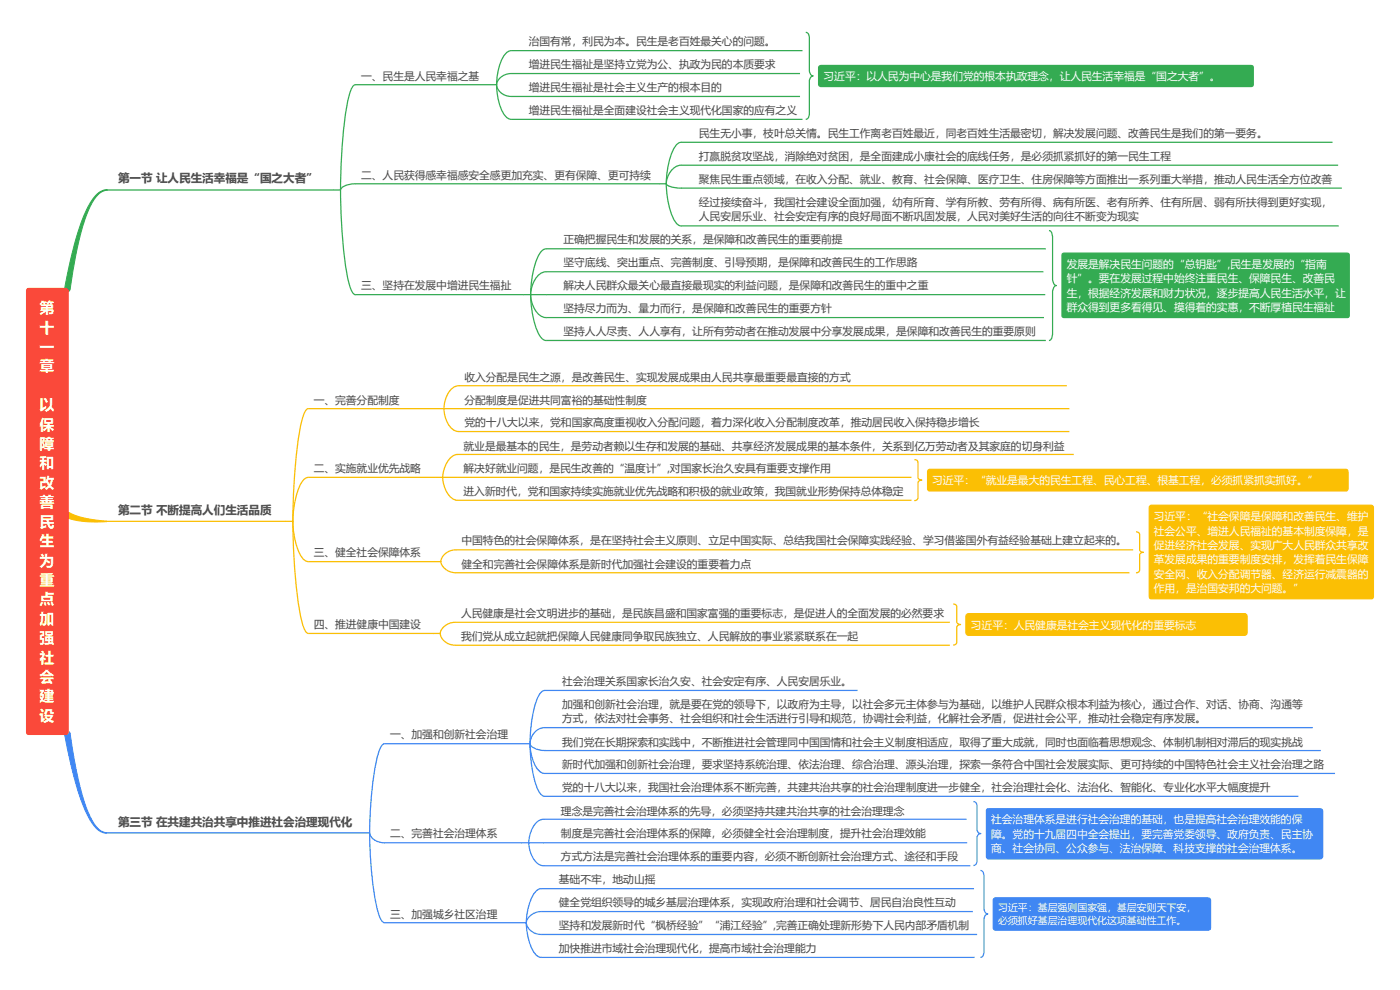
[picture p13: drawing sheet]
<svg xmlns="http://www.w3.org/2000/svg" width="420mm" height="297mm" viewBox="0 0 420 297" stroke-linecap="round" stroke-linejoin="round" font-family="sans-serif">
<defs><g id="words">
<g font-size="4.5" fill="#fff">
<text x="11.9" y="94">第</text>
<text x="11.9" y="99.8">十</text>
<text x="11.9" y="105.6">一</text>
<text x="11.9" y="111.5">章</text>
<text x="11.9" y="123.1">以</text>
<text x="11.9" y="128.9">保</text>
<text x="11.9" y="134.7">障</text>
<text x="11.9" y="140.6">和</text>
<text x="11.9" y="146.4">改</text>
<text x="11.9" y="152.2">善</text>
<text x="11.9" y="158">民</text>
<text x="11.9" y="163.9">生</text>
<text x="11.9" y="169.7">为</text>
<text x="11.9" y="175.5">重</text>
<text x="11.9" y="181.3">点</text>
<text x="11.9" y="187.2">加</text>
<text x="11.9" y="193">强</text>
<text x="11.9" y="198.8">社</text>
<text x="11.9" y="204.6">会</text>
<text x="11.9" y="210.4">建</text>
<text x="11.9" y="216.3">设</text>
</g>
<g font-size="3.5" fill="#454545">
<text x="35.4" y="54.7">第一节 让人民生活幸福是“国之大者”</text>
<text x="35.4" y="154.2">第二节 不断提高人们生活品质</text>
<text x="35.4" y="247.7">第三节 在共建共治共享中推进社会治理现代化</text>
</g>
<g font-size="3.2" fill="#454545">
<text x="158.7" y="13.6">治国有常，利民为本。民生是老百姓最关心的问题。</text>
<text x="108.4" y="23.9">一、民生是人民幸福之基</text>
<text x="158.7" y="20.4">增进民生福祉是坚持立党为公、执政为民的本质要求</text>
<text x="158.7" y="27.3">增进民生福祉是社会主义生产的根本目的</text>
<text x="158.7" y="34.3">增进民生福祉是全面建设社会主义现代化国家的应有之义</text>
<text x="209.7" y="41.1">民生无小事，枝叶总关情。民生工作离老百姓最近，同老百姓生活最密切，解决发展问题、改善民生是我们的第一要务。</text>
<text x="108.4" y="53.6">二、人民获得感幸福感安全感更加充实、更有保障、更可持续</text>
<text x="209.7" y="48">打赢脱贫攻坚战，消除绝对贫困，是全面建成小康社会的底线任务，是必须抓紧抓好的第一民生工程</text>
<text x="209.7" y="55">聚焦民生重点领域，在收入分配、就业、教育、社会保障、医疗卫生、住房保障等方面推出一系列重大举措，推动人民生活全方位改善</text>
<text x="209.7" y="61.8">经过接续奋斗，我国社会建设全面加强，幼有所育、学有所教、劳有所得、病有所医、老有所养、住有所居、弱有所扶得到更好实现，</text>
<text x="209.7" y="66.1">人民安居乐业、社会安定有序的良好局面不断巩固发展，人民对美好生活的向往不断变为现实</text>
<text x="169.1" y="73">正确把握民生和发展的关系，是保障和改善民生的重要前提</text>
<text x="169.1" y="79.9">坚守底线、突出重点、完善制度、引导预期，是保障和改善民生的工作思路</text>
<text x="108.4" y="86.8">三、坚持在发展中增进民生福扯</text>
<text x="169.1" y="86.8">解决人民群众最关心最直接最现实的利益问题，是保障和改善民生的重中之重</text>
<text x="169.1" y="93.7">坚持尽力而为、量力而行，是保障和改善民生的重要方针</text>
<text x="169.1" y="100.6">坚持人人尽责、人人享有，让所有劳动者在推动发展中分享发展成果，是保障和改善民生的重要原则</text>
<text x="139.4" y="114.2">收入分配是民生之源，是改善民生、实现发展成果由人民共享最重要最直接的方式</text>
<text x="94.1" y="121.1">一、完善分配制度</text>
<text x="139.4" y="121.1">分配制度是促进共同富裕的基础性制度</text>
<text x="139.4" y="127.9">党的十八大以来，党和国家高度重视收入分配问题，着力深化收入分配制度改革，推动居民收入保持稳步增长</text>
<text x="139.1" y="134.9">就业是最基本的民生，是劳动者赖以生存和发展的基础、共享经济发展成果的基本条件，关系到亿万劳动者及其家庭的切身利益</text>
<text x="94.1" y="141.7">二、实施就业优先战略</text>
<text x="139.1" y="141.7">解决好就业问题，是民生改善的“温度计”,对国家长治久安具有重要支撑作用</text>
<text x="139.1" y="148.6">进入新时代，党和国家持续实施就业优先战略和积极的就业政策，我国就业形势保持总体稳定</text>
<text x="94.1" y="166.8">三、健全社会保障体系</text>
<text x="138.5" y="163.4">中国特色的社会保障体系，是在坚持社会主义原则、立足中国实际、总结我国社会保障实践经验、学习借鉴国外有益经验基础上建立起来的。</text>
<text x="138.5" y="170.3">健全和完善社会保障体系是新时代加强社会建设的重要着力点</text>
<text x="138.4" y="185">人民健康是社会文明进步的基础，是民族昌盛和国家富强的重要标志，是促进人的全面发展的必然要求</text>
<text x="94.1" y="188.5">四、推进健康中国建设</text>
<text x="138.4" y="192">我们党从成立起就把保障人民健康同争取民族独立、人民解放的事业紧紧联系在一起</text>
<text x="168.7" y="205.5">社会治理关系国家长治久安、社会安定有序、人民安居乐业。</text>
<text x="168.7" y="212.4">加强和创新社会治理，就是要在党的领导下，以政府为主导，以社会多元主体参与为基础，以维护人民群众根本利益为核心，通过合作、对话、协商、沟通等</text>
<text x="117.1" y="221.5">一、加强和创新社会治理</text>
<text x="168.7" y="216.8">方式，依法对社会事务、社会组织和社会生活进行引导和规范，协调社会利益，化解社会矛盾，促进社会公平，推动社会稳定有序发展。</text>
<text x="168.7" y="223.7">我们党在长期探索和实践中，不断推进社会管理同中国国情和社会主义制度相适应，取得了重大成就，同时也面临着思想观念、体制机制相对滞后的现实挑战</text>
<text x="168.7" y="230.5">新时代加强和创新社会治理，要求坚持系统治理、依法治理、综合治理、源头治理，探索一条符合中国社会发展实际、更可持续的中国特色社会主义社会治理之路</text>
<text x="168.7" y="237.5">党的十八大以来，我国社会治理体系不断完善，共建共治共享的社会治理制度进一步健全，社会治理社会化、法治化、智能化、专业化水平大幅度提升</text>
<text x="168.4" y="244.4">理念是完善社会治理体系的先导，必须坚持共建共治共享的社会治理理念</text>
<text x="117.1" y="251.2">二、完善社会治理体系</text>
<text x="168.4" y="251.2">制度是完善社会治理体系的保障，必须健全社会治理制度，提升社会治理效能</text>
<text x="168.4" y="258.1">方式方法是完善社会治理体系的重要内容，必须不断创新社会治理方式、途径和手段</text>
<text x="167.7" y="265">基础不牢，地动山摇</text>
<text x="117.1" y="275.4">三、加强城乡社区治理</text>
<text x="167.7" y="271.9">健全党组织领导的城乡基层治理体系，实现政府治理和社会调节、居民自治良性互动</text>
<text x="167.7" y="278.8">坚持和发展新时代“枫桥经验”“浦江经验”,完善正确处理新形势下人民内部矛盾机制</text>
<text x="167.7" y="285.6">加快推进市域社会治理现代化，提高市域社会治理能力</text>
</g>
<g font-size="3.2" fill="#fff">
<text x="247.2" y="24">习近平：以人民为中心是我们党的根本执政理念，让人民生活幸福是“国之大者”。</text>
<text x="320.1" y="80.4">发展是解决民生问题的“总钥匙”,民生是发展的“指南</text>
<text x="320.1" y="84.7">针”。要在发展过程中始终注重民生、保障民生、改善民</text>
<text x="320.1" y="89">生，根据经济发展和财力状况，逐步提高人民生活水平，让</text>
<text x="320.1" y="93.4">群众得到更多看得见、摸得着的实惠，不断厚植民生福祉</text>
<text x="279.7" y="145.3">习近平：“就业是最大的民生工程、民心工程、根基工程，必须抓紧抓实抓好。”</text>
<text x="346.3" y="156.1">习近平：“社会保障是保障和改善民生、维护</text>
<text x="346.3" y="160.4">社会公平、增进人民福祉的基本制度保障，是</text>
<text x="346.3" y="164.7">促进经济社会发展、实现广大人民群众共享改</text>
<text x="346.3" y="169.1">革发展成果的重要制度安排，发挥着民生保障</text>
<text x="346.3" y="173.4">安全网、收入分配调节器、经济运行减震器的</text>
<text x="346.3" y="177.7">作用，是治国安邦的大问题。”</text>
<text x="291.4" y="188.6">习近平：人民健康是社会主义现代化的重要标志</text>
<text x="297.5" y="247">社会治理体系是进行社会治理的基础，也是提高社会治理效能的保</text>
<text x="297.5" y="251.3">障。党的十九届四中全会提出，要完善党委领导、政府负责、民主协</text>
<text x="297.5" y="255.7">商、社会协同、公众参与、法治保障、科技支撑的社会治理体系。</text>
</g>
<g font-size="3" fill="#fff">
<text x="299.6" y="273.4">习近平：基层强则国家强，基层安则天下安，</text>
<text x="299.6" y="277.2">必须抓好基层治理现代化这项基础性工作。</text>
</g>
</g></defs>
<path d="M241.8 9.7a1.42 1.42 0 0 1 1.1 1.7v10.1a1.39 1.39 0 0 0 1.1 1.3 1.5 1.5 0 0 0-1.1 1.4v10.1a1.4 1.4 0 0 1-1.1 1.5M314.8 69.2a2.03 2.03 0 0 1 1.1 2.1v12.8a1.68 1.68 0 0 0 1.1 1.6 1.85 1.85 0 0 0-1.1 1.8l-.1 13.1a1.5 1.5 0 0 1-1 1.6" fill="none" stroke="#34ab52" stroke-width=".37"/>
<path d="M274.4 137.9l.9 .3 .2 .4v4.8a1.07 1.07 0 0 0 1.1 .6l-.5 .2-.6 .5v4.8a.94 .94 0 0 1-1.1 .7M340.9 159.6l.9 .2 .2 .5v4.8a1.07 1.07 0 0 0 1.2 .6l-.6 .1-.6 .6v4.8a.94 .94 0 0 1-1.1 .7M286.1 181.2l.8 .3 .2 .4v4.8a1.07 1.07 0 0 0 1.2 .7l-.6 .1-.6 .5v4.8a.94 .94 0 0 1-1 .7" fill="none" stroke="#fbbf04" stroke-width=".37"/>
<path d="M292.1 240.5a1.1 1.1 0 0 1 1.1 1.2v7.5a1.18 1.18 0 0 0 1.1 .9 1.24 1.24 0 0 0-1.1 1v7.5a1.11 1.11 0 0 1-1.1 1.1M294.2 261.2a1.42 1.42 0 0 1 1.1 1.6v10.2a1.39 1.39 0 0 0 1.2 1.2 1.5 1.5 0 0 0-1.2 1.4v10.2a1.4 1.4 0 0 1-1.1 1.5" fill="none" stroke="#4087f3" stroke-width=".37"/>
<path d="M28.9 58.5l2-1.4a.96 .96 0 0 1 1.3 0 7.5 7.5 0 0 0-5.3 5.1l-1.6 4.2-1.6 5.6-1.4 6.7-1.2 7.7a.92 .92 0 0 1-1 1.1 .92 .92 0 0 1-.6-1.4l2.2-10.2 2.2-7.9 2.4-5.7 1.3-2.3z" fill-rule="evenodd" fill="#34ab52"/>
<path d="M28.9 58.5l2-1.4a.96 .96 0 0 1 1.3 0 7.5 7.5 0 0 0-5.3 5.1l-1.6 4.2-1.6 5.6-1.4 6.7-1.2 7.7a.92 .92 0 0 1-1 1.1 .92 .92 0 0 1-.6-1.4l2.2-10.2 2.2-7.9 2.4-5.7 1.3-2.3z" fill="none" stroke="#34ab52" stroke-width=".3"/>
<path d="M106.7 25.4a3.1 3.1 0 0 0-1.7 2.5 130.7 130.7 0 0 0-2.8 29.1h-2M106.7 55.1l-2.7 .4-1.5 .9-.3 .6v2.1a126.9 126.9 0 0 0 2.8 26.8 3.1 3.1 0 0 0 1.7 2.5" fill="none" stroke="#34ab52" stroke-width=".37"/>
<path d="M19.7 153.9l.7-.2 2.6 1.1 2.8 .7 6.3 .9-3.1 .2-4-.2a15.1 15.1 0 0 1-5.3-1.3 .83 .83 0 0 1 0-1.2z" fill-rule="evenodd" fill="#fbbf04"/>
<path d="M19.7 153.9l.7-.2 2.6 1.1 2.8 .7 6.3 .9-3.1 .2-4-.2a15.1 15.1 0 0 1-5.3-1.3 .83 .83 0 0 1 0-1.2z" fill="none" stroke="#fbbf04" stroke-width=".3"/>
<path d="M92.5 122.6a2.98 2.98 0 0 0-1.6 2.4 137.8 137.8 0 0 0-3 31.4h-2.1M87.9 156.4a22 22 0 0 0 2.7 10.9l1.3 1.1 .6 .1M87.9 156.4l.1 6.8a118.1 118.1 0 0 0 2.9 24.4 2.98 2.98 0 0 0 1.6 2.5M92.5 143.2a5 5 0 0 0-3.1 4.1l-1 3.8-.5 5.3" fill="none" stroke="#fbbf04" stroke-width=".37"/>
<path d="M115.4 223.1a2.98 2.98 0 0 0-1.7 2.4 96.1 96.1 0 0 0-2.8 24.4h-2M115.4 252.9a4.1 4.1 0 0 1-4.5-3 101.5 101.5 0 0 0 2.8 24.5 2.98 2.98 0 0 0 1.7 2.5" fill="none" stroke="#4087f3" stroke-width=".37"/>
<path d="M19.8 219.5a1.05 1.05 0 0 1 1.1 .2 1.05 1.05 0 0 1 .3 1.2l1.2 7.6 1.3 6.4 1.5 5.3 1.6 4.2a9.3 9.3 0 0 0 4.4 5.3l.9 .2a5 5 0 0 1-4.5-3l-2.4-4.6-2.4-7.2-3.1-13.3-.3-1.7z" fill-rule="evenodd" fill="#4087f3"/>
<path d="M19.8 219.5a1.05 1.05 0 0 1 1.1 .2 1.05 1.05 0 0 1 .3 1.2l1.2 7.6 1.3 6.4 1.5 5.3 1.6 4.2a9.3 9.3 0 0 0 4.4 5.3l.9 .2a5 5 0 0 1-4.5-3l-2.4-4.6-2.4-7.2-3.1-13.3-.3-1.7z" fill="none" stroke="#4087f3" stroke-width=".3"/>
<g fill="none" stroke="#34ab52" stroke-width=".37">
<path d="M153.5 15.2a5 5 0 0 0-3.5 4.1l-.6 2.5-.4 3.6h-2M149 25.4a4.2 4.2 0 0 0 4.5 3.5M149 25.4a17.2 17.2 0 0 0 2.5 9.2l1.3 1.1 .7 .1M153.5 22.1a4.2 4.2 0 0 0-4.5 3.3M200 55.1a4 4 0 0 0 3.3 1.3h1.1M200 55.1a24.8 24.8 0 0 0 2.6 11.4l1.2 1.1 .6 .2M204.4 42.7a3.1 3.1 0 0 0-2.3 2.1 25.9 25.9 0 0 0-2.1 10.3h-2.1M204.4 49.6a5.5 5.5 0 0 0-4.4 5.5M163.9 74.7a3 3 0 0 0-2.3 2 28.5 28.5 0 0 0-2.3 11.7h-2.1M159.3 88.4h4.6M159.3 88.4a8.2 8.2 0 0 0 3 6.4l1.6 .5M159.3 88.4a26.6 26.6 0 0 0 2.8 12.6l1.2 1 .6 .2"/>
<path d="M163.9 81.5a5.8 5.8 0 0 0-4.4 5.1l-.2 1.8"/>
</g>
<path d="M137.7 115.7a4.8 4.8 0 0 0-4 4.2l-.5 2.7h-2M137.3 136.4a5.1 5.1 0 0 0-4 4.2l-.4 2.6h-2.1M137.7 122.6h-4.4a7.2 7.2 0 0 0 3.6 6.8l.8 .1M137.3 143.2h-4.3a7.3 7.3 0 0 0 3.6 6.8l.7 .1M132.3 168.5a4.4 4.4 0 0 0 4.5 3.4M136.8 165a4.3 4.3 0 0 0-4.5 3.5h-2M132.1 190.1a4.3 4.3 0 0 0 4.5 3.5M136.6 186.7a4.4 4.4 0 0 0-4.5 3.4h-2" fill="none" stroke="#fbbf04" stroke-width=".37"/>
<path d="M163.5 207.2a2.85 2.85 0 0 0-2.1 2 38.7 38.7 0 0 0-2.3 13.9h-2.1M163.5 218.3a4.8 4.8 0 0 0-4.4 4.8M159.1 223.1a4.3 4.3 0 0 0 4.4 2.1M159.1 223.1a12.3 12.3 0 0 0 3 8.5l1.4 .5M159.1 223.1a34.9 34.9 0 0 0 2.7 14.5l1.1 1.2 .6 .1M163.2 245.8a4.9 4.9 0 0 0-4.1 4.3l-.4 2.8h-2M163.2 252.9h-4.4a7.3 7.3 0 0 0 3.6 6.7l.8 .2M158 276.9a4.3 4.3 0 0 0 4.4 3.5M158 276.9a15.9 15.9 0 0 0 3.1 9.8l1.3 .6M162.4 266.6a5.1 5.1 0 0 0-3.4 4.2l-.7 2.4-.3 3.7h-2.1M162.4 273.5a4.4 4.4 0 0 0-4.4 3.4" fill="none" stroke="#4087f3" stroke-width=".37"/>
<path d="M8.1 86.7l.6-.1h11a.68 .68 0 0 1 .7 .7v132.3a.68 .68 0 0 1-.7 .8h-11a.62 .62 0 0 1-.7-.8v-132.3z" fill-rule="evenodd" fill="#fa493a"/>
<path d="M8.1 86.7l.6-.1h11a.68 .68 0 0 1 .7 .7v132.3a.68 .68 0 0 1-.7 .8h-11a.62 .62 0 0 1-.7-.8v-132.3z" fill="none" stroke="#fa493a" stroke-width=".37"/>
<g fill="none" stroke="#34ab52" stroke-width=".37">
<path d="M153.5 15.2h87.3M106.7 25.4h40.3M153.5 22.1h86.6M153.5 28.9h86.6M153.5 35.8h87.3M32.1 57h68.1M106.7 55.1h91.2M204.4 42.7h195.5M204.4 49.6h197.2M204.4 56.4h198.3M163.9 74.7h150M204.4 67.8h197.4"/>
<path d="M106.7 88.4h50.5M163.9 88.4h149.8M163.9 81.5h149.2M163.9 95.3h149.4M163.9 102.2h150"/>
</g>
<path d="M92.5 122.6h38.7M32 156.4h53.8M92.5 143.2h38.3M92.5 168.5h37.8M92.5 190.1h37.6" fill="none" stroke="#fbbf04" stroke-width=".37"/>
<path d="M115.4 223.1h41.6M32 249.9h76.9M115.4 252.9h41.3M115.4 276.9h40.5" fill="none" stroke="#4087f3" stroke-width=".37"/>
<path d="M245.9 19.8l.5-.2h129a.62 .62 0 0 1 .7 .8v4.8a.62 .62 0 0 1-.7 .8h-129a.68 .68 0 0 1-.7-.8v-4.8z" fill-rule="evenodd" fill="#34ab52"/>
<path d="M245.9 19.8l.5-.2h129a.62 .62 0 0 1 .7 .8v4.8a.62 .62 0 0 1-.7 .8h-129a.68 .68 0 0 1-.7-.8v-4.8z" fill="none" stroke="#34ab52" stroke-width=".37"/>
<path d="M318.9 76.1l.5-.1h84.8a.62 .62 0 0 1 .7 .7v17.8a.62 .62 0 0 1-.7 .8h-84.8a.62 .62 0 0 1-.7-.8v-17.8z" fill-rule="evenodd" fill="#34ab52"/>
<path d="M318.9 76.1l.5-.1h84.8a.62 .62 0 0 1 .7 .7v17.8a.62 .62 0 0 1-.7 .8h-84.8a.62 .62 0 0 1-.7-.8v-17.8z" fill="none" stroke="#34ab52" stroke-width=".37"/>
<path d="M137.7 115.7h182.5M137.3 136.4h184.9M137.7 122.6h183.2M137.7 129.5h183.2M137.3 143.2h136.2M137.3 150.1h136.2" fill="none" stroke="#fbbf04" stroke-width=".37"/>
<path d="M278.5 141l.6-.2h124.7a.68 .68 0 0 1 .8 .8v5a.68 .68 0 0 1-.8 .7h-124.7a.68 .68 0 0 1-.7-.7z" fill-rule="evenodd" fill="#fbbf04"/>
<path d="M278.5 141l.6-.2h124.7a.68 .68 0 0 1 .8 .8v5a.68 .68 0 0 1-.8 .7h-124.7a.68 .68 0 0 1-.7-.7zM136.8 165h203.3M136.8 171.9h202.2" fill="none" stroke="#fbbf04" stroke-width=".37"/>
<path d="M345.1 151.8l.6-.2h65.7a.68 .68 0 0 1 .8 .7v26.6a.62 .62 0 0 1-.8 .8h-65.7a.62 .62 0 0 1-.8-.8v-26.6z" fill-rule="evenodd" fill="#fbbf04"/>
<path d="M345.1 151.8l.6-.2h65.7a.68 .68 0 0 1 .8 .7v26.6a.62 .62 0 0 1-.8 .8h-65.7a.62 .62 0 0 1-.8-.8v-26.6zM136.6 186.7h148.5M136.6 193.6h148.5" fill="none" stroke="#fbbf04" stroke-width=".37"/>
<path d="M290.1 184.3l.5-.2h82.9l.5 .2 .3 .6v5l-.3 .5-.5 .2h-82.9l-.5-.2-.2-.5v-5z" fill-rule="evenodd" fill="#fbbf04"/>
<path d="M290.1 184.3l.5-.2h82.9l.5 .2 .3 .6v5l-.3 .5-.5 .2h-82.9l-.5-.2-.2-.5v-5z" fill="none" stroke="#fbbf04" stroke-width=".37"/>
<path d="M163.5 225.2h232.9M163.5 232.1h237.2M163.5 238.9h226.2M163.2 245.8h126.9M163.2 252.9h127.1M163.2 259.8h128" fill="none" stroke="#4087f3" stroke-width=".37"/>
<path d="M296.2 242.8l.6-.1h99.4a.68 .68 0 0 1 .7 .7v13.6l-.2 .5-.5 .2h-99.4a.68 .68 0 0 1-.8-.7v-13.6z" fill-rule="evenodd" fill="#4087f3"/>
<path d="M296.2 242.8l.6-.1h99.4a.68 .68 0 0 1 .7 .7v13.6l-.2 .5-.5 .2h-99.4a.68 .68 0 0 1-.8-.7v-13.6zM162.4 266.6h129.9M162.4 273.5h129.5M162.4 280.4h130.8M162.4 287.3h130.1" fill="none" stroke="#4087f3" stroke-width=".37"/>
<path d="M298.3 269.6l.5-.2h63.8a.68 .68 0 0 1 .7 .8v8.1a.68 .68 0 0 1-.7 .8h-63.8a.68 .68 0 0 1-.7-.8v-8.1z" fill-rule="evenodd" fill="#4087f3"/>
<path d="M163.5 207.2h93.9M163.5 218.3h230.5M298.3 269.6l.5-.2h63.8a.68 .68 0 0 1 .7 .8v8.1a.68 .68 0 0 1-.7 .8h-63.8a.68 .68 0 0 1-.7-.8v-8.1z" fill="none" stroke="#4087f3" stroke-width=".37"/>
<use href="#words"/>
</svg>
